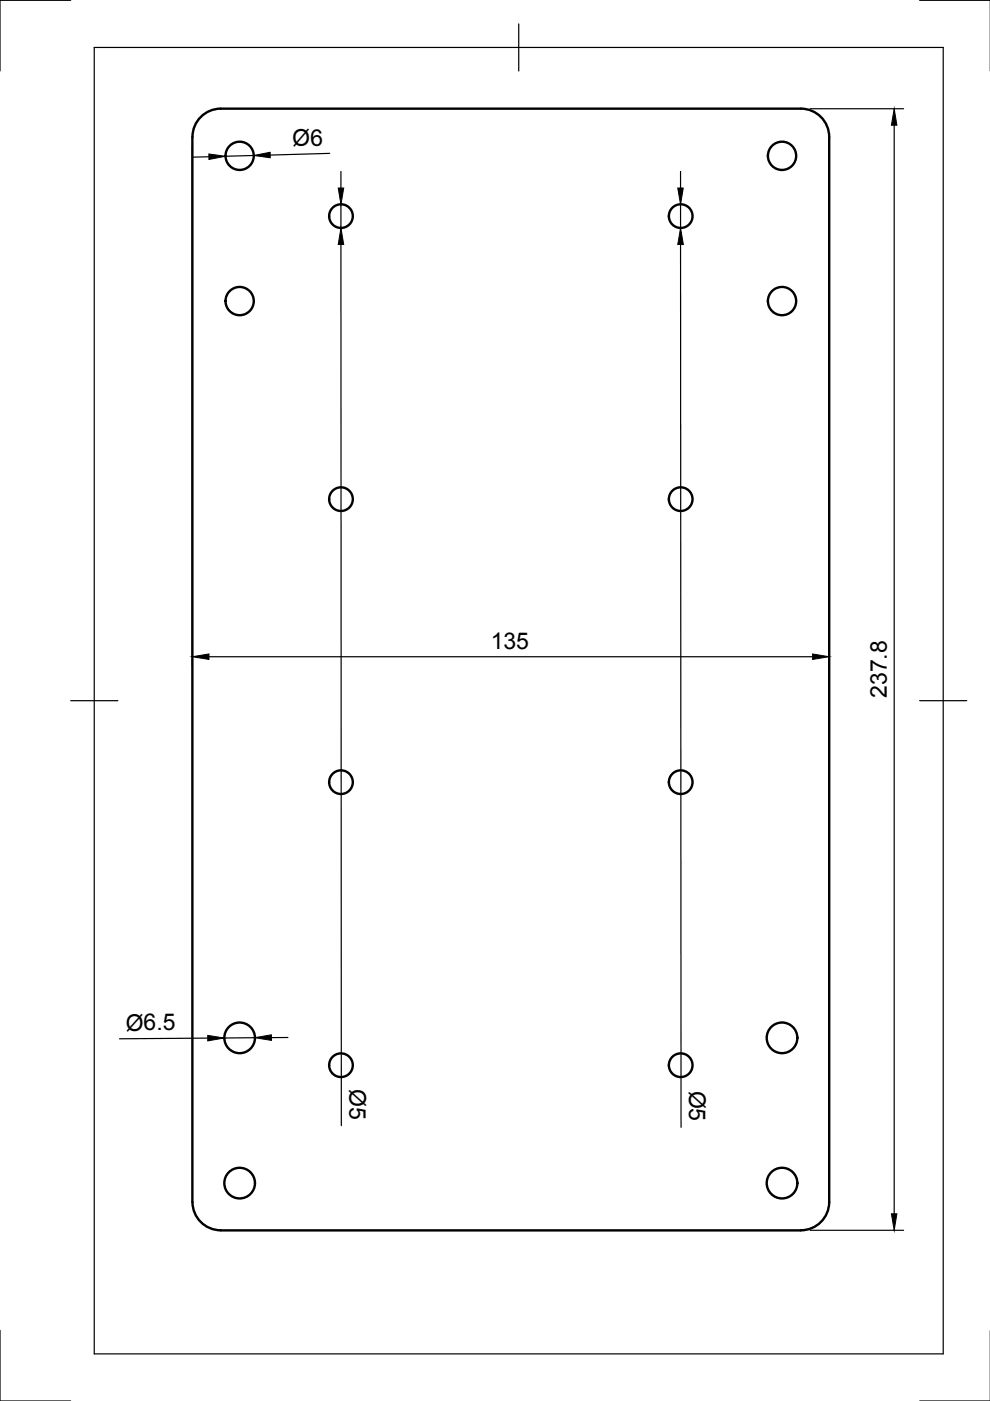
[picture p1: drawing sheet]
<svg xmlns="http://www.w3.org/2000/svg" width="210mm" height="297mm" viewBox="0 0 210 297" stroke-linecap="round" stroke-linejoin="round" font-family="sans-serif">
<defs><g id="words">
<g font-size="4.9">
<text x="62" y="31" transform="rotate(-1 62 31)">Ø6</text>
<text x="104" y="137.7">135</text>
<text x="188" y="148" transform="rotate(-90 188 148)">237.8</text>
<text x="26.6" y="218.5">Ø6.5</text>
<text x="74.1" y="230.9" transform="rotate(90 74.1 230.9)">Ø5</text>
<text x="146.1" y="231.2" transform="rotate(90 146.1 231.2)">Ø5</text>
</g>
</g></defs>
<!-- layer: Visible -->
<g fill="none" stroke="#000" stroke-width=".51">
<path d="M169.8 23h-123a6 6 0 0 0-6 6v225.9a6 6 0 0 0 6 5.9l123 .1M169.8 23a6 6 0 0 1 6 6v225.9a6 6 0 0 1-6 5.9"/>
<circle cx="50.8" cy="33" r="3"/>
<circle cx="165.8" cy="33" r="3"/>
<circle cx="72.3" cy="45.8" r="2.51"/>
<circle cx="144.3" cy="45.8" r="2.51"/>
<circle cx="50.8" cy="63.8" r="3"/>
<circle cx="165.8" cy="63.8" r="3"/>
<circle cx="72.3" cy="105.8" r="2.51"/>
<circle cx="144.3" cy="105.8" r="2.51"/>
<circle cx="72.3" cy="165.8" r="2.51"/>
<circle cx="144.3" cy="165.8" r="2.51"/>
<circle cx="50.8" cy="220" r="3.2"/>
<circle cx="72.3" cy="225.8" r="2.51"/>
<circle cx="144.3" cy="225.8" r="2.51"/>
<circle cx="165.8" cy="220" r="3.2"/>
<circle cx="50.8" cy="250.8" r="3.2"/>
<circle cx="165.8" cy="250.8" r="3.2"/>
</g>
<!-- layer: Border -->
<path d="M15 .1h-15v15M20 10.1h180v276.9h-180zM110 5.1v10M195 .1h15M15 148.6h10M195 148.6h10M0 282.1v14.9h15M195 297h15" fill="none" stroke="#000" stroke-width=".25"/>
<!-- layer: Dimensions -->
<g fill="none" stroke="#000" stroke-width=".25">
<path d="M40.8 31.1v110.1M44.3 33.2l-3.5 .1M53.8 33l-6 .1M69.9 32.5l-12.6 .4M72.3 36.4v3.5M144.3 36.4v3.5M171.8 23.1h19.8M175.8 31.1v110.1M189.6 26.6v230.8M72.3 51.8l.1 186.9M72.3 43.4v5M144.3 51.8l.1 187.2"/>
<path d="M144.3 43.4v5M44.3 139.2h128M61 220h-3.4M44 220.1l-18.7 .1M54 220l-6.5 .1M171.8 260.8h19.8"/>
</g>
<path d="M44.3 32.6l3.5 .5-3.5 .7zM53.8 33l3.5-.7v1.2zM71.7 39.9h1.2l-.6 3.5zM143.7 39.9h1.2l-.6 3.5zM189.6 23.1l.6 3.5h-1.2zM72.3 48.4l.6 3.4h-1.2zM144.3 48.4l.6 3.4h-1.2zM40.8 139.2l3.5-.6v1.2zM172.3 138.6l3.5 .6-3.5 .6zM44 219.5l3.5 .6-3.5 .6zM54 220l3.5-.6 .1 1.2zM189 257.4h1.2l-.6 3.4z" fill="#000" stroke="#000" stroke-width=".21"/>
<use href="#words"/>
</svg>
